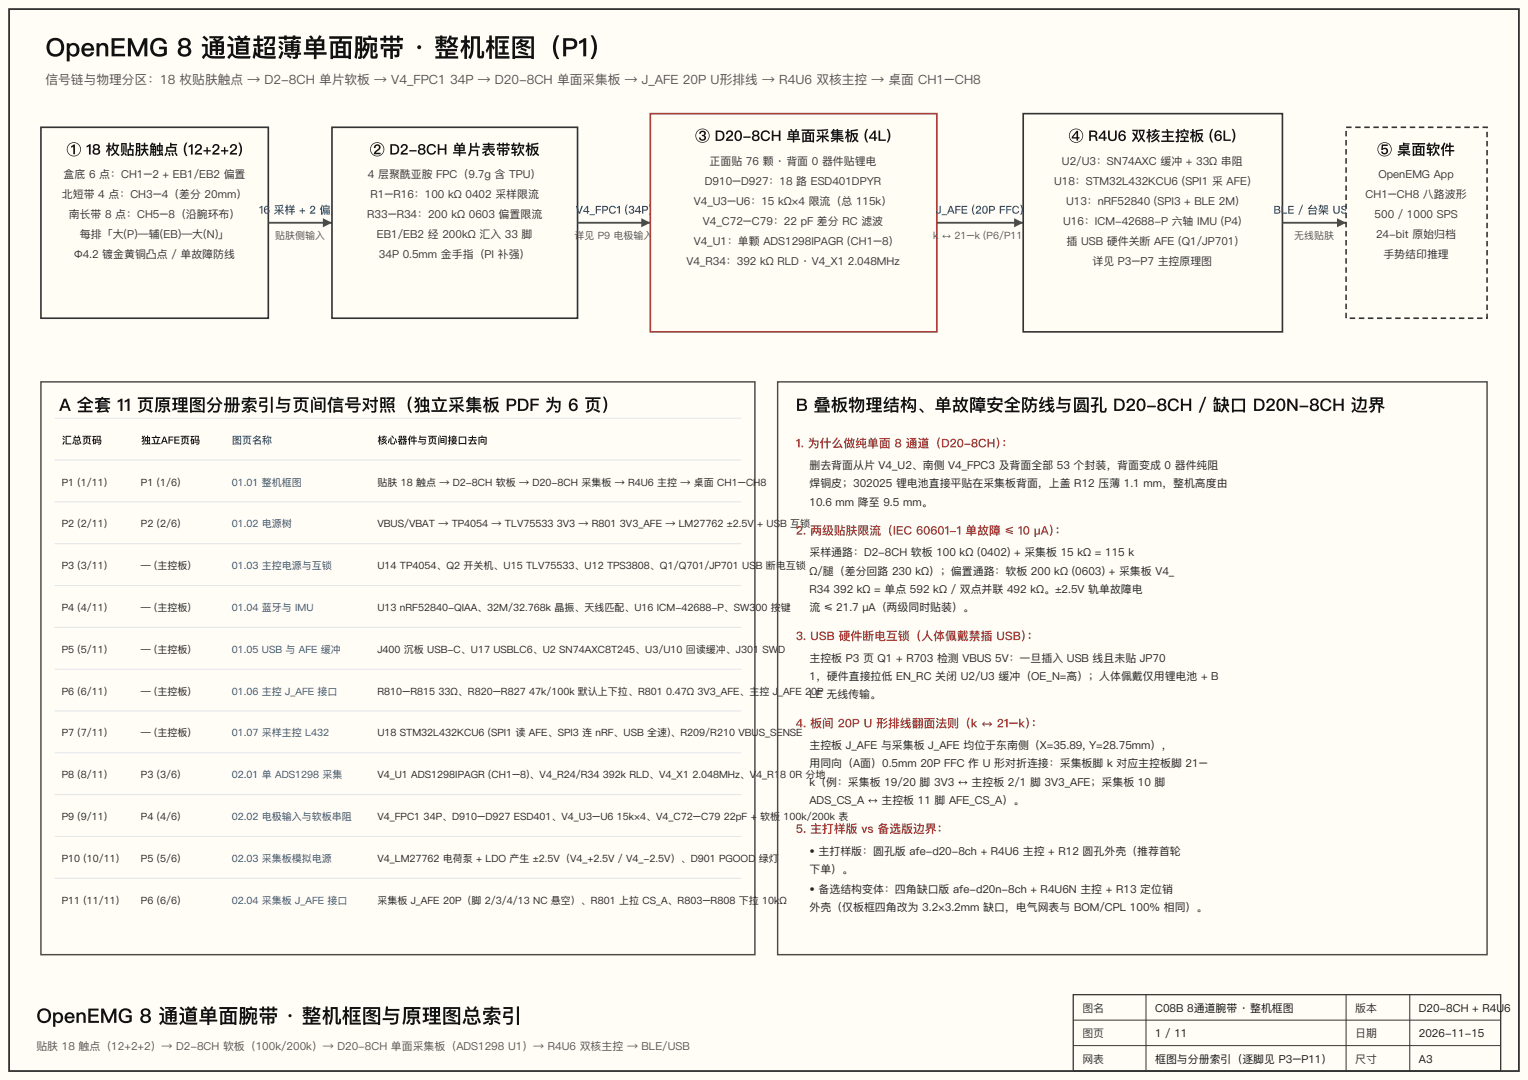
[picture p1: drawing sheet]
<svg xmlns="http://www.w3.org/2000/svg" width="444mm" height="314mm" viewBox="0 0 444 314" stroke-linecap="round" stroke-linejoin="round" font-family="sans-serif">
<defs><g id="words">
<text font-size="7.4" fill="#111" x="13.2" y="16.4">OpenEMG 8 通道超薄单面腕带 · 整机框图（P1）</text>
<text font-size="5.8" fill="#111" x="10.6" y="297.7">OpenEMG 8 通道单面腕带 · 整机框图与原理图总索引</text>
<g font-size="5" fill="#111">
<text x="17.2" y="119.6">A 全套 11 页原理图分册索引与页间信号对照（独立采集板 PDF 为 6 页）</text>
<text x="231.5" y="119.6">B 叠板物理结构、单故障安全防线与圆孔 D20-8CH / 缺口 D20N-8CH 边界</text>
</g>
<g font-size="4.2" fill="#111">
<text x="202.2" y="41">③ D20-8CH 单面采集板 (4L)</text>
<text x="310.9" y="41">④ R4U6 双核主控板 (6L)</text>
<text x="19.4" y="45">①</text>
<text x="25" y="45">18 枚贴肤触点 (12+2+2)</text>
<text x="107.6" y="45">② D2-8CH 单片 表带软板</text>
<text x="400.7" y="45">⑤ 桌面软件</text>
</g>
<g font-size="3.7" fill="#555">
<text x="13.2" y="24.3">信号链与物理分区：18 枚贴肤触点 → D2-8CH 单片软板 → V4_FPC1</text>
<text x="130.9" y="24.3">34P → D20-8CH 单面采集板 → J_AFE 20P U形排线 → R4U6 双核主控 → 桌面 CH1–CH8</text>
</g>
<g font-size="3.4" fill="#a8322d">
<text x="231.5" y="130.2">1. 为什么做纯单面 8 通道（D20-8CH）</text>
<text x="291.3" y="130.2">：</text>
<text x="231.5" y="155.6">2. 两级贴肤限流（IEC 60601-1 单故障 ≤ 10 µA）</text>
<text x="306.8" y="155.6">：</text>
<text x="231.5" y="186.3">3. USB 硬件断电互锁（人体佩戴禁插 USB）</text>
<text x="298.7" y="186.3">：</text>
<text x="231.5" y="211.7">4. 板间 20P U 形排线翻面法则（k ↔ 21−k）</text>
<text x="299.9" y="211.7">：</text>
<text x="231.5" y="242.4">5. 主打样版 vs 备选版边界：</text>
</g>
<g font-size="3.2" fill="#333">
<text x="206.4" y="47.9">正面贴 76 颗 · 背面 0 器件贴锂电</text>
<text x="308.9" y="47.9">U2/U3：SN74AXC 缓冲 + 33Ω 串阻</text>
<text x="18.5" y="51.9">盒底 6 点：CH1–2 + EB1/EB2 偏置</text>
<text x="107" y="51.9">4 层聚酰亚胺 FPC（9.7g 含 TPU）</text>
<text x="205.1" y="53.7">D910–D927：18 路 ESD401DPYR</text>
<text x="306.6" y="53.7">U18：STM32L432KCU6 (SPI1 采 AFE)</text>
<text x="401" y="51.9">OpenEMG App</text>
<text x="18" y="57.7">北短带 4 点：CH3–4（差分 20mm）</text>
<text x="107.8" y="57.7">R1–R16：100 kΩ 0402 采样限流</text>
<text x="201.8" y="59.5">V4_U3–U6：15 kΩ×4 限流（总 115k）</text>
<text x="310.1" y="59.5">U13：nRF52840 (SPI3 + BLE 2M)</text>
<text x="397.3" y="57.7">CH1–CH8 八路波形</text>
<text x="20" y="63.5">南长带 8 点：CH5–8（沿腕环布）</text>
<text x="106.8" y="63.5">R33–R34：200 kΩ 0603 偏置限流</text>
<text x="204.5" y="65.4">V4_C72–C79：22 pF 差分 RC 滤波</text>
<text x="309.3" y="65.4">U16：ICM-42688-P 六轴 IMU (P4)</text>
<text x="399.9" y="63.5">500 / 1000 SPS</text>
<text x="23.3" y="69.3">每排「大(P)—辅(EB)—大(N)」</text>
<text x="109.7" y="69.3">EB1/EB2 经 200kΩ 汇入 33 脚</text>
<text x="201.8" y="71.2">V4_U1：单颗 ADS1298IPAGR (CH1–8)</text>
<text x="310.3" y="71.2">插 USB 硬件关断 AFE (Q1/JP701)</text>
<text x="400.3" y="69.3">24-bit 原始归档</text>
<text x="21.6" y="75.1">Φ4.2 镀金黄铜凸点 / 单故障防线</text>
<text x="110.2" y="75.1">34P 0.5mm 金手指（PI 补强）</text>
<text x="199.7" y="77">V4_R34：392 kΩ RLD · V4_X1</text>
<text x="246.6" y="77">2.048MHz</text>
<text x="317.8" y="77">详见 P3–P7 主控原理图</text>
<text x="402.4" y="75.1">手势结印推理</text>
<text x="314.9" y="294.5">图名</text>
<text x="394.2" y="294.5">版本</text>
<text x="314.9" y="301.9">图页</text>
<text x="394.2" y="301.9">日 期</text>
<text x="314.9" y="309.3">网 表</text>
<text x="394.2" y="309.3">尺寸</text>
</g>
<g font-size="3.2" fill="#1d3f9a">
<text x="75.3" y="62.2">16</text>
<text x="79.6" y="62.2">采样 + 2 偏置</text>
<text x="167.5" y="62.2">V4_FPC1 (34P)</text>
<text x="272.2" y="62.2">J_AFE (20P FFC)</text>
<text x="370.4" y="62.2">BLE / 台架 US</text>
</g>
<g font-size="3.2" fill="#222">
<text x="235.5" y="136.5">删去背面从片 V4_U2、南侧 V4_FPC3 及背面全部 53 个封装，背面变成 0 器件纯阻</text>
<text x="235.5" y="141.8">焊铜皮；302025 锂电池直接平贴在采集板背面，上盖 R12 压薄 1.1 mm，整机高度由</text>
<text x="235.5" y="147.1">10.6 mm 降至 9.5 mm。</text>
<text x="235.5" y="161.9">采样通路：D2-8CH 软板 100 kΩ (0402) + 采集板 15 kΩ = 115 k</text>
<text x="235.5" y="167.2">Ω/腿（差分回路 230 kΩ）；偏置通路：软板 200 kΩ (0603) + 采集板 V4_</text>
<text x="235.5" y="172.5">R34</text>
<text x="242.5" y="172.5">392 kΩ = 单点 592 kΩ / 双点并联 492 kΩ。±2.5V 轨单故障电</text>
<text x="235.5" y="177.8">流 ≤ 21.7 µA（两级同时贴装）。</text>
<text x="235.5" y="192.6">主控板 P3 页 Q1 + R703 检测 VBUS 5V：一旦插入 USB 线且未贴 JP70</text>
<text x="235.5" y="197.9">1，硬件直接拉低 EN_RC 关闭 U2/U3 缓冲（OE_N=高）；人体佩戴仅用锂电池 + B</text>
<text x="235.5" y="203.2">LE 无线传输。</text>
<text x="235.5" y="218">主控板 J_AFE 与采集板 J_AFE 均位于东南侧（X=35.89, Y=28.75mm），</text>
<text x="235.5" y="223.3">用同向（A面）0.5mm 20P FFC 作 U 形对折连接：采集板脚 k 对应主控板脚 21−</text>
<text x="235.5" y="228.6">k（例：采集板 19/20 脚 3V3 ↔ 主控板 2/1 脚 3V3_AFE；采集板 10 脚</text>
<text x="235.5" y="233.9">ADS_CS_A ↔ 主控板 11 脚 AFE_CS_A）。</text>
<text x="235.5" y="248.7">• 主打样版：圆孔版 afe-d20-8ch + R4U6 主控 + R12 圆孔外壳（推荐首轮</text>
<text x="235.5" y="254">下单）。</text>
<text x="235.5" y="259.8">• 备选结构变体：四角缺口 版 afe-d20n-8ch + R4U6N 主控 + R13 定位销</text>
<text x="235.5" y="265.1">外壳（仅板框四角改为 3.2×3.2mm 缺口 ，电气网 表与 BOM/CPL 100% 相同）。</text>
</g>
<g font-size="3.2" fill="#111">
<text x="336" y="294.5">C08B 8通道腕带 · 整机框图</text>
<text x="412.7" y="294.5">D20-8CH + R4U6</text>
<text x="336" y="301.9">1 / 11</text>
<text x="412.7" y="301.9">2026-11-15</text>
<text x="336" y="309.3">框图与分册索引（逐脚见 P3–P11）</text>
<text x="412.7" y="309.3">A3</text>
</g>
<text font-size="3.2" fill="#555" x="10.6" y="305.6">贴肤 18 触点（12+2+2）→ D2-8CH 软板（100k/200k）→ D20-8CH 单面采集板（ADS1298 U1）→ R4U6 双核主控 → BLE/USB</text>
<g font-size="2.9" fill="#555">
<text x="80" y="69.6">贴肤侧输入</text>
<text x="167.1" y="69.6">详见 P9 电极输入</text>
<text x="271.5" y="69.6">k</text>
<text x="274" y="69.6">↔ 21−k (P6/P11)</text>
<text x="376.5" y="69.6">无线贴肤</text>
</g>
<g font-size="2.9" fill="#111">
<text x="18" y="129.1">汇总页码</text>
<text x="41" y="129.1">独立AFE页码</text>
<text x="109.8" y="129.1">核心器件与页间接口 去向</text>
</g>
<g font-size="2.9" fill="#1d3f9a">
<text x="67.5" y="129.1">图页名称</text>
<text x="67.5" y="141.3">01.01 整机框图</text>
<text x="67.5" y="153.5">01.02 电源树</text>
<text x="67.5" y="165.6">01.03 主控电源与互锁</text>
<text x="67.5" y="177.8">01.04 蓝牙与 IMU</text>
<text x="67.5" y="190">01.05 USB 与 AFE 缓冲</text>
<text x="67.5" y="202.1">01.06 主控 J_AFE 接口</text>
<text x="67.5" y="214.3">01.07 采样主控 L432</text>
<text x="67.5" y="226.5">02.01 单 ADS1298 采集</text>
<text x="67.5" y="238.7">02.02 电极输入与软板串阻</text>
<text x="67.5" y="250.8">02.03 采集板模拟电源</text>
<text x="67.5" y="263">02.04 采集板 J_AFE 接口</text>
</g>
<g font-size="2.9" fill="#222">
<text x="18" y="141.3">P1 (1/11)</text>
<text x="41" y="141.3">P1 (1/6)</text>
<text x="109.8" y="141.3">贴肤 18 触点 → D2-8CH 软板 → D20-8CH 采集板 → R4U6 主控 → 桌面 CH1–CH8</text>
<text x="18" y="153.5">P2 (2/11)</text>
<text x="41" y="153.5">P2 (2/6)</text>
<text x="109.8" y="153.5">VBUS/VBAT → TP4054 → TLV75533</text>
<text x="162" y="153.5">3V3 → R801</text>
<text x="180.4" y="153.5">3V3_AFE → LM27762 ±2.5V</text>
<text x="220.3" y="153.5">+ US</text>
<text x="226.9" y="153.5">B 互锁</text>
<text x="18" y="165.6">P3 (3/11)</text>
<text x="41" y="165.6">— (主控板)</text>
<text x="109.8" y="165.6">U14 TP4054、Q2 开关机、U15 TLV75533、U12 TPS3808、Q1/Q701/JP701 US</text>
<text x="219.9" y="165.6">B 断电互锁</text>
<text x="18" y="177.8">P4 (4/11)</text>
<text x="41" y="177.8">— (主控板)</text>
<text x="109.8" y="177.8">U13 nRF52840-QIAA、32M/32.768k 晶振、天线匹配、U16 ICM-42688-P、SW3</text>
<text x="219.8" y="177.8">00 按键</text>
<text x="18" y="190">P5 (5/11)</text>
<text x="41" y="190">— (主控板)</text>
<text x="109.8" y="190">J400 沉板 USB-C、U17 USBLC6、U2 SN74AXC8T245、U3/U10 回读缓冲、J301 SW</text>
<text x="226.3" y="190">D</text>
<text x="18" y="202.1">P6 (6/11)</text>
<text x="41" y="202.1">— (主控板)</text>
<text x="109.8" y="202.1">R810–R815</text>
<text x="127.6" y="202.1">33Ω、R820–R827</text>
<text x="153.9" y="202.1">47k/100k 默认上下拉、R801</text>
<text x="193.8" y="202.1">0.47Ω 3V3_AFE、主控 J</text>
<text x="226.3" y="202.1">_AFE 20P</text>
<text x="18" y="214.3">P7 (7/11)</text>
<text x="41" y="214.3">— (主控板)</text>
<text x="109.8" y="214.3">U18 STM32L432KCU6 (SPI1 读 AFE、SPI3 连 nRF、USB 全速)、R209/R210 VBUS_SENSE</text>
<text x="18" y="226.5">P8 (8/11)</text>
<text x="41" y="226.5">P3 (3/6)</text>
<text x="109.8" y="226.5">V4_U1 ADS1298IPAGR (CH1–8)、V4_R24/R34</text>
<text x="175.4" y="226.5">392k RLD、V4_X1</text>
<text x="201.4" y="226.5">2.048MHz、V</text>
<text x="220" y="226.5">4_R1</text>
<text x="226.9" y="226.5">8</text>
<text x="229.6" y="226.5">0R 分地</text>
<text x="18" y="238.7">P9 (9/11)</text>
<text x="41" y="238.7">P4 (4/6)</text>
<text x="109.8" y="238.7">V4_FPC1</text>
<text x="123.2" y="238.7">34P、D910–D927 ESD401、V4_U3–U6</text>
<text x="179.4" y="238.7">15k×4、V4_C72–C79</text>
<text x="210.5" y="238.7">22pF +</text>
<text x="221.1" y="238.7">软板</text>
<text x="227.9" y="238.7">100k/200k 表</text>
<text x="18" y="250.8">P10 (10/11)</text>
<text x="41" y="250.8">P5 (5/6)</text>
<text x="109.8" y="250.8">V4_LM27762 电荷泵 + LDO 产生 ±2.5V（V4_+2.5V / V4_-2.5V）、D901 PGOOD</text>
<text x="220.7" y="250.8">绿灯</text>
<text x="18" y="263">P11 (11/11)</text>
<text x="41" y="263">P6 (6/6)</text>
<text x="109.8" y="263">采集板 J_AFE 20P（脚 2/3/4/13 NC 悬空）、R801 上拉 CS_A、R803–R808 下拉 10k</text>
<text x="226.7" y="263">Ω</text>
</g>
</g></defs>
<path d="M0 0h444.5v314.3h-444.5z" fill="#fffdf6"/>
<path d="M2.6 2.6h439.3v309.1h-439.3z" fill="none" stroke="#333" stroke-width=".53"/>
<path d="M11.9 37h66.2v55.6h-66.2z" fill="#fffdf4"/>
<path d="M11.9 37h66.2v55.6h-66.2z" fill="none" stroke="#333" stroke-width=".48"/>
<path d="M78.1 64.8h18.5" fill="none" stroke="#1f8a3a" stroke-width=".53"/>
<path d="M93.9 63.5l2.7 1.3-2.7 1.3z" fill="#1f8a3a"/>
<path d="M96.6 37h71.4v55.6h-71.4z" fill="#fffdf4"/>
<path d="M96.6 37h71.4v55.6h-71.4z" fill="none" stroke="#333" stroke-width=".48"/>
<path d="M168 64.8h21.2" fill="none" stroke="#1f8a3a" stroke-width=".53"/>
<path d="M186.5 63.5l2.7 1.3-2.7 1.3z" fill="#1f8a3a"/>
<path d="M189.2 33.1h83.3v63.5h-83.3z" fill="#fffdf4"/>
<path d="M189.2 33.1h83.3v63.5h-83.3z" fill="none" stroke="#a8322d" stroke-width=".48"/>
<path d="M272.5 64.8h25.2" fill="none" stroke="#1f8a3a" stroke-width=".53"/>
<path d="M295 63.5l2.7 1.3-2.7 1.3z" fill="#1f8a3a"/>
<path d="M297.7 33.1h75.4v63.5h-75.4z" fill="#fffdf4"/>
<path d="M297.7 33.1h75.4v63.5h-75.4z" fill="none" stroke="#333" stroke-width=".48"/>
<path d="M373.1 64.8h18.5" fill="none" stroke="#1f8a3a" stroke-width=".53"/>
<path d="M388.9 63.5l2.7 1.3-2.7 1.3z" fill="#1f8a3a"/>
<path d="M391.6 37h41v55.6h-41z" fill="#fffdf4"/>
<path d="M394.2 36.8h1.6v.5h-1.6zM396.9 36.8h1.6v.5h-1.6zM399.5 36.8h1.6v.5h-1.6zM402.2 36.8h1.6v.5h-1.6zM404.8 36.8h1.6v.5h-1.6zM407.5 36.8h1.5v.5h-1.5zM410.1 36.8h1.6v.5h-1.6zM412.7 36.8h1.6v.5h-1.6zM415.4 36.8h1.6v.5h-1.6zM418 36.8h1.6v.5h-1.6zM420.7 36.8h1.6v.5h-1.6zM423.3 36.8h1.6v.5h-1.6zM426 36.8h1.6v.5h-1.6zM428.6 36.8h1.6v.5h-1.6zM431.3 36.8h1.5v.5h-.4v-.3h.2v.3h-1.3zM432.4 38.4h.4v1.6h-.4zM432.4 41h.4v1.6h-.4zM432.4 43.7h.4v1.5h-.4zM432.4 46.3h.4v1.6h-.4zM432.4 48.9h.4v1.6h-.4zM432.4 51.6h.4v1.6h-.4zM432.4 54.2h.4v1.6h-.4zM432.4 56.9h.4v1.6h-.4zM432.4 59.5h.4v1.6h-.4zM432.4 62.2h.4v1.6h-.4zM432.4 64.8h.4v1.6h-.4zM432.4 67.5h.4v1.6h-.4zM432.4 70.1h.4v1.6h-.4zM432.4 72.8h.4v1.5h-.4zM432.4 75.4h.4v1.6h-.4zM432.4 78.1h.4v1.5h-.4zM432.4 80.7h.4v1.6h-.4zM432.4 83.3h.4v1.6h-.4zM432.4 86h.4v1.6h-.4zM432.4 88.6h.4v1.6h-.4zM432.4 91.3h.4v1.5h-.5v-.4h.3v.2h-.2zM429.7 92.4h1.6v.4h-1.6zM427 92.4h1.6v.4h-1.6zM424.4 92.4h1.6v.4h-1.6zM421.7 92.4h1.6v.4h-1.6zM419.1 92.4h1.6v.4h-1.6zM416.5 92.4h1.5v.4h-1.5zM413.8 92.4h1.6v.4h-1.6zM411.2 92.4h1.5v.4h-1.5zM408.5 92.4h1.6v.4h-1.6zM405.9 92.4h1.6v.4h-1.6zM403.2 92.4h1.6v.4h-1.6zM400.6 92.4h1.6v.4h-1.6zM397.9 92.4h1.6v.4h-1.6zM395.3 92.4h1.6v.4h-1.6zM392.6 92.4h1.6v.4h-1.6zM391.3 91h.5v1.6h-.5zM391.3 88.4h.5v1.6h-.5zM391.3 85.7h.5v1.6h-.5zM391.3 83.1h.5v1.6h-.5zM391.3 80.4h.5v1.6h-.5zM391.3 77.8h.5v1.6h-.5zM391.3 75.1h.5v1.6h-.5zM391.3 72.5h.5v1.6h-.5zM391.3 69.8h.5v1.6h-.5zM391.3 67.2h.5v1.6h-.5zM391.3 64.6h.5v1.5h-.5zM391.3 61.9h.5v1.6h-.5zM391.3 59.3h.5v1.6h-.5zM391.3 56.6h.5v1.6h-.5zM391.3 54h.5v1.6h-.5zM391.3 51.3h.5v1.6h-.5zM391.3 48.7h.5v1.6h-.5zM391.3 46h.5v1.6h-.5zM391.3 43.4h.5v1.6h-.5zM391.3 40.7h.5v1.6h-.5zM391.3 38.1h.5v1.6h-.5zM391.6 36.8h1.6v.5h-1.6z" fill="#333"/>
<path d="M11.9 111.1h207.7v166.7h-207.7zM226.2 111.1h206.4v166.7h-206.4z" fill="none" stroke="#4a4a4a" stroke-width=".42"/>
<path d="M15.9 121.7h199.7M15.9 133.9h199.7M15.9 146h199.7M15.9 158.2h199.7M15.9 170.4h199.7M15.9 182.6h199.7M15.9 194.7h199.7M15.9 206.9h199.7M15.9 219.1h199.7M15.9 231.2h199.7M15.9 243.4h199.7M15.9 255.6h199.7" fill="none" stroke="#e0e4ea" stroke-width=".29"/>
<path d="M312.2 289.5h124.4v22.2h-124.4z" fill="none" stroke="#333" stroke-width=".37"/>
<path d="M312.2 296.9h124.4M333.4 289.5v22.2M391.6 289.5v22.2M410.1 289.5v22.2M312.2 304.3h124.4" fill="none" stroke="#333" stroke-width=".29"/>
<use href="#words"/>
</svg>
